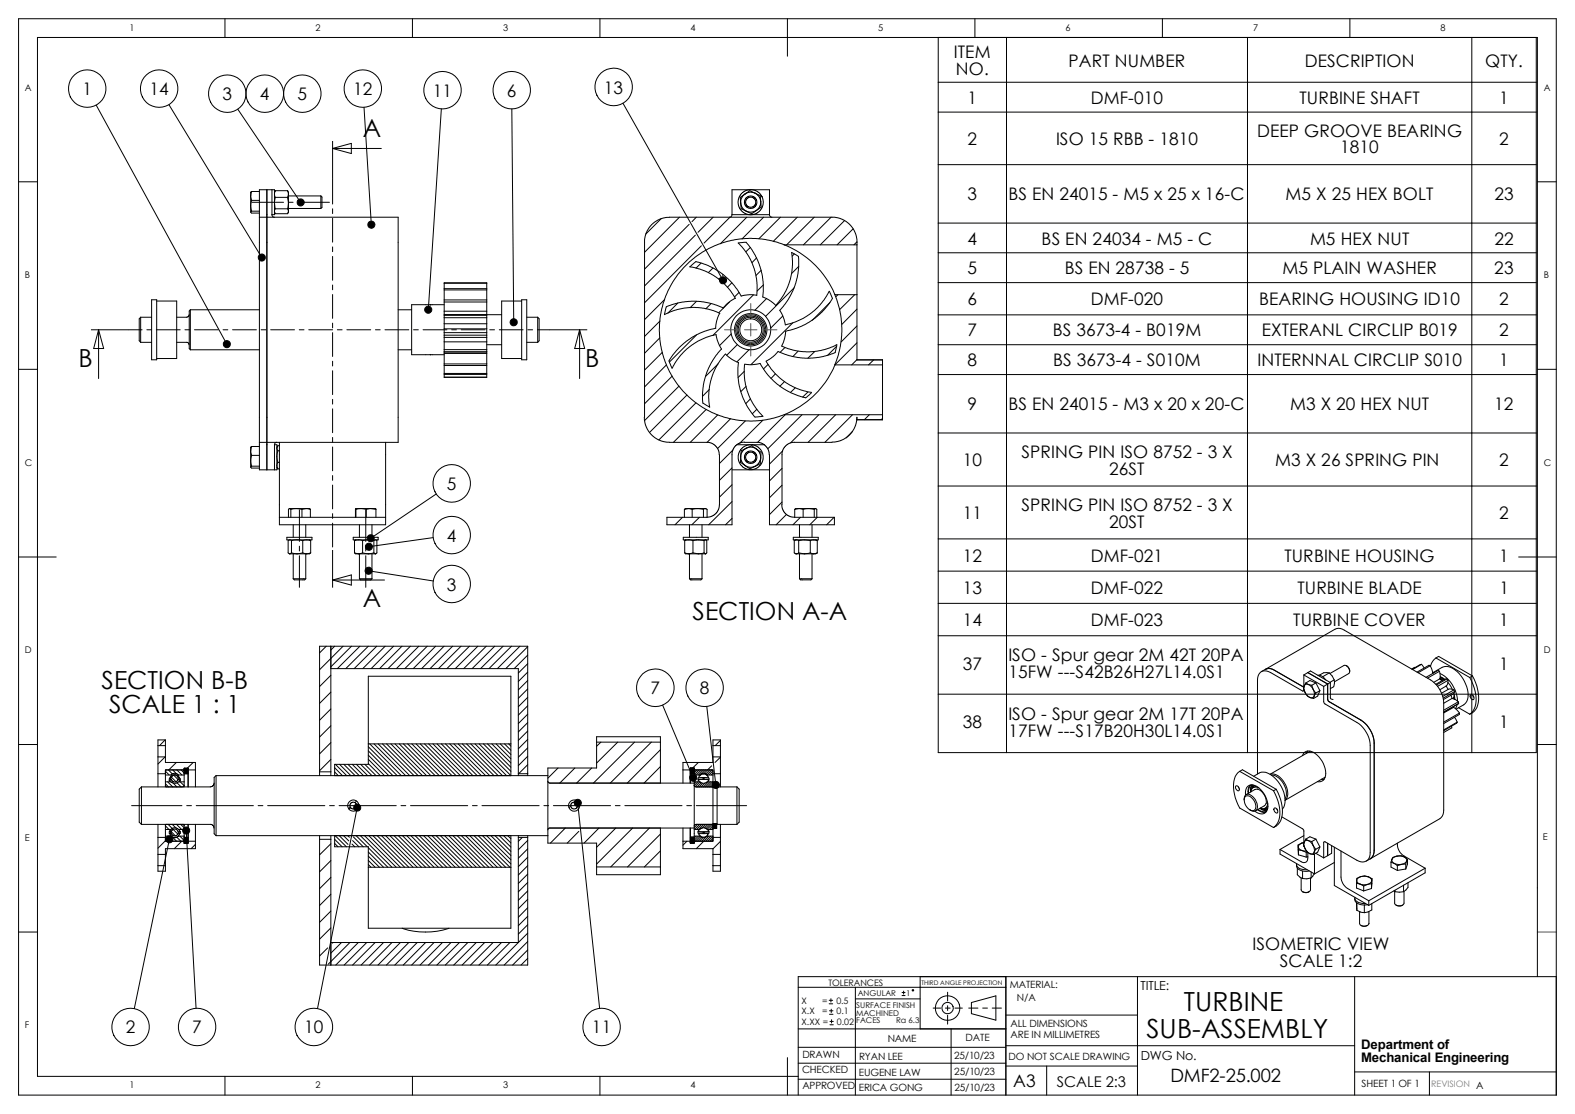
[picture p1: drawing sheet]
<svg xmlns="http://www.w3.org/2000/svg" width="420mm" height="297mm" viewBox="0 0 420 297" stroke-linecap="round" stroke-linejoin="round" font-family="sans-serif">
<defs><g id="words">
<g font-size="7">
<text x="315.7" y="269.6">TURBINE</text>
<text x="305.7" y="276.6">SUB-ASSEMBLY</text>
</g>
<g font-size="6.6">
<text x="96.8" y="36.5">A</text>
<text x="21" y="97.9">B</text>
<text x="156.1" y="97.9">B</text>
<text x="96.8" y="161.8">A</text>
<text x="184.7" y="165.3">SECTION A-A</text>
<text x="27.1" y="183.6">SECTION B-B</text>
<text x="29.1" y="190.1">SCALE 1 : 1</text>
</g>
<text font-size="4.9" x="312.1" y="288.4">DMF2-25.002</text>
<g font-size="4.6">
<text x="254.4" y="15.5">ITEM</text>
<text x="284.9" y="17.7">PART NUMBER</text>
<text x="347.9" y="17.7">DESCRIPTION</text>
<text x="396" y="17.7">QTY.</text>
<text x="254.9" y="20">NO.</text>
<text x="22" y="25.4">1</text>
<text x="39.8" y="25.4">14</text>
<text x="59.3" y="26.7">3</text>
<text x="69.3" y="26.7">4</text>
<text x="79.3" y="26.7">5</text>
<text x="94.1" y="25.4">12</text>
<text x="115.4" y="25.8">11</text>
<text x="135.2" y="25.8">6</text>
<text x="161" y="24.9">13</text>
<text x="258" y="27.7">1</text>
<text x="290.9" y="27.7">DMF-010</text>
<text x="346.5" y="27.7">TURBINE SHAFT</text>
<text x="399.8" y="27.7">1</text>
<text x="258" y="38.7">2</text>
<text x="281.6" y="38.7">ISO 15 RBB - 1810</text>
<text x="335.2" y="36.4">DEEP GROOVE BEARING</text>
<text x="357.4" y="40.9">1810</text>
<text x="399.8" y="38.7">2</text>
<text x="258" y="53.4">3</text>
<text x="268.9" y="53.4">BS EN 24015 - M5 x 25 x 16-C</text>
<text x="342.8" y="53.4">M5 X 25 HEX BOLT</text>
<text x="398.5" y="53.4">23</text>
<text x="258" y="65.2">4</text>
<text x="277.8" y="65.2">BS EN 24034 - M5 - C</text>
<text x="349.4" y="65.2">M5 HEX NUT</text>
<text x="398.5" y="65.2">22</text>
<text x="258" y="73.2">5</text>
<text x="284" y="73.2">BS EN 28738 - 5</text>
<text x="342" y="73.2">M5 PLAIN WASHER</text>
<text x="398.5" y="73.2">23</text>
<text x="258" y="81.4">6</text>
<text x="290.9" y="81.4">DMF-020</text>
<text x="335.8" y="81.4">BEARING HOUSING ID10</text>
<text x="399.8" y="81.4">2</text>
<text x="258" y="89.7">7</text>
<text x="280.7" y="89.7">BS 3673-4 - B019M</text>
<text x="336.4" y="89.7">EXTERANL CIRCLIP B019</text>
<text x="399.8" y="89.7">2</text>
<text x="258" y="97.7">8</text>
<text x="280.9" y="97.7">BS 3673-4 - S010M</text>
<text x="335.3" y="97.7">INTERNNAL CIRCLIP S010</text>
<text x="399.8" y="97.7">1</text>
<text x="258" y="109.4">9</text>
<text x="268.9" y="109.4">BS EN 24015 - M3 x 20 x 20-C</text>
<text x="344" y="109.4">M3 X 20 HEX NUT</text>
<text x="398.5" y="109.4">12</text>
<text x="256.7" y="124.3">10</text>
<text x="272.4" y="122">SPRING PIN ISO 8752 - 3 X</text>
<text x="340" y="124.3">M3 X 26 SPRING PIN</text>
<text x="399.8" y="124.3">2</text>
<text x="119.2" y="130.6">5</text>
<text x="295.8" y="126.5">26ST</text>
<text x="272.4" y="136.1">SPRING PIN ISO 8752 - 3 X</text>
<text x="256.7" y="138.4">11</text>
<text x="295.8" y="140.7">20ST</text>
<text x="399.8" y="138.4">2</text>
<text x="119.2" y="144.4">4</text>
<text x="256.7" y="149.8">12</text>
<text x="290.9" y="149.8">DMF-021</text>
<text x="342.5" y="149.8">TURBINE HOUSING</text>
<text x="399.8" y="149.8">1</text>
<text x="119.2" y="157.4">3</text>
<text x="256.7" y="158.4">13</text>
<text x="290.9" y="158.4">DMF-022</text>
<text x="346" y="158.4">TURBINE BLADE</text>
<text x="399.8" y="158.4">1</text>
<text x="256.7" y="167">14</text>
<text x="290.9" y="167">DMF-023</text>
<text x="344.9" y="167">TURBINE COVER</text>
<text x="399.8" y="167">1</text>
<text x="256.7" y="178.6">37</text>
<text x="268.9" y="176.4">ISO - Spur gear 2M 42T 20PA</text>
<text x="399.8" y="178.6">1</text>
<text x="173.4" y="185.1">7</text>
<text x="186.6" y="185.1">8</text>
<text x="268.9" y="180.8">15FW ---S42B26H27L14.0S1</text>
<text x="268.9" y="191.9">ISO - Spur gear 2M 17T 20PA</text>
<text x="256.7" y="194.2">38</text>
<text x="268.9" y="196.4">17FW ---S17B20H30L14.0S1</text>
<text x="399.8" y="194.2">1</text>
<text x="334" y="253.4">ISOMETRIC VIEW</text>
<text x="341.2" y="257.9">SCALE 1:2</text>
<text x="33.5" y="275.5">2</text>
<text x="51.3" y="275.5">7</text>
<text x="81.1" y="275.5">10</text>
<text x="157.9" y="275.5">11</text>
<text x="270.2" y="289.8">A3</text>
</g>
<text font-size="3.9" x="281.9" y="289.7">SCALE 2:3</text>
<g font-size="3.5">
<text x="363" y="279.6">Department of</text>
<text x="363" y="283.1">Mechanical Engineering</text>
</g>
<g font-size="3.3">
<text x="304.2" y="264">TITLE:</text>
<text x="304.2" y="282.5">DWG No.</text>
</g>
<g font-size="2.7">
<text x="269.2" y="263.5">MATERIAL:</text>
<text x="271.2" y="267">N/A</text>
<text x="269.5" y="273.7">ALL DIMENSIONS</text>
<text x="236.7" y="277.8">NAME</text>
<text x="257.5" y="277.6">DATE</text>
<text x="269.5" y="276.6">ARE IN MILLIMETRES</text>
<text x="213.9" y="286.1">CHECKED</text>
<text x="214" y="282">DRAWN</text>
<text x="229" y="286.8">EUGENE LAW</text>
<text x="229.1" y="282.6">RYAN LEE</text>
<text x="254.4" y="282.4">25/10/23</text>
<text x="254.5" y="286.7">25/10/23</text>
<text x="268.9" y="282.5">DO NOT SCALE DRAWING</text>
<text x="214" y="290.4">APPROVED</text>
<text x="229" y="290.9">ERICA GONG</text>
<text x="254.5" y="290.8">25/10/23</text>
<text x="363.1" y="289.8">SHEET 1 OF 1</text>
</g>
<g font-size="2.5">
<text x="34.5" y="8.2">1</text>
<text x="84.2" y="8.2">2</text>
<text x="134.2" y="8.2">3</text>
<text x="184.1" y="8.2">4</text>
<text x="234.2" y="8.2">5</text>
<text x="284.1" y="8.2">6</text>
<text x="334.1" y="8.2">7</text>
<text x="384.1" y="8.2">8</text>
<text x="6.6" y="24.2">A</text>
<text x="411.6" y="24.2">A</text>
<text x="6.6" y="74.2">B</text>
<text x="411.6" y="74.2">B</text>
<text x="6.6" y="124.2">C</text>
<text x="411.6" y="124.2">C</text>
<text x="6.6" y="174.2">D</text>
<text x="411.6" y="174.2">D</text>
<text x="6.6" y="224.2">E</text>
<text x="411.4" y="223.9">E</text>
<text x="6.6" y="274.2">F</text>
<text x="34.5" y="290.2">1</text>
<text x="84.2" y="290.2">2</text>
<text x="134.2" y="290.2">3</text>
<text x="184.1" y="290.2">4</text>
</g>
<g font-size="2.4">
<text x="220.9" y="262.8">TOLERANCES</text>
<text x="213.7" y="267.6">X</text>
<text x="219.2" y="267.6">=</text>
<text x="223" y="267.6">0.5</text>
<text x="213.7" y="270.4">X.X</text>
<text x="213.7" y="273.2">X.XX =</text>
<text x="219.3" y="270.4">=</text>
<text x="223.1" y="270.4">0.1</text>
<text x="223.2" y="273.2">0.02</text>
</g>
<text font-size="2.4" fill="#808080" x="381.7" y="289.8">REVISION A</text>
<g font-size="2.1">
<text x="228.3" y="268.6">SURFACE FINISH</text>
<text x="228.7" y="265.5">ANGULAR</text>
<text x="241.6" y="265.5">1</text>
<text x="228.3" y="272.9">FACES</text>
<text x="228.3" y="270.8">MACHINED</text>
<text x="239" y="272.9">Ra 6.3</text>
</g>
<text font-size="1.7" x="245.7" y="262.5">THIRD ANGLE PROJECTION</text>
</g></defs>
<path d="M410 248.5h5" fill="none" stroke="#00f" stroke-width=".27"/>
<g fill="none" stroke="#000" stroke-width=".27">
<path d="M5 5h410v287h-410zM60 5v5M110 5v5M160 5v5M210 5v10M250.2 10v190.7h159.5v-190.7M260 5v5M268.4 10v190.7M310 5v5M332.7 10v190.7M360 5v5M392.5 10v190.7"/>
<path d="M25.7 28l34.8 63.8M45 27.9l24.8 40.8M63.4 29.1l16.8 24.9M88.7 39.6h13M88.7 39.6l5-1.4v2.7zM88.7 37.6v16.8M97.1 28.6l1.9 31.3M117.7 29l-3.5 53.6M136.5 29l.5 56.9M166.1 27.5l26.7 47.2M250.2 21.9h159.5M250.2 29.9h159.5"/>
<path d="M5 48.5h5M66.8 52.2v2.7M66.8 54.9v1.7M66.8 54.9l.3 1.4M66.8 52.2l.3 1.2M66.8 56.6l.3 .2h2.1M67.1 53.4l-.3 1.5M67.1 51.1l-.3 1.1M67.1 56.3l-.3 .3M67.1 51.1l-.3 .2v.9M67.1 53.4h2.1M67.1 56.3h2.1"/>
<path d="M67.1 51.1h2.1M67.2 53.9h8.4M69.2 57.9h37v53.4v6.6h-37M69.2 57.9v60M71.2 50.6v74.7M72.5 57.2h.7v-6.6h-4v7.3M72.5 50.6v6.6M72.5 57.2a.65 .65 0 0 0 .7 .7M73.2 56.6l.2 .3M73.4 50.8l-.2 .9 .2 .9M73.4 52.6a5.6 5.6 0 0 0 0 3.1M73.4 55.7l-.2 .6 .2 .7h3.3l.2-.7"/>
<path d="M73.4 50.8l-.2 .5M73.4 50.8h3.3M73.4 52.6h3.3M73.4 55.7h3.3M76.7 50.8l.2 .9M76.7 52.6l.2 1.5M76.7 55.7l.2 .6M76.9 53.9h1.2M76.9 51.7l-.2 .9M76.9 54.1l-.2 1.6M76.9 56.3l-.1 .6M76.9 55.6h8.7"/>
<path d="M76.9 52.2h8.7M76.9 51.7v2.4M76.9 54.1v2.2M79.4 53.9h8.4M85.6 52.2a2.72 2.72 0 0 1 .3 2.2v.9l-.3 .3M85.6 52.2v3.4M88.7 55.7v1.2M88.7 58.2v6.4M176.3 58.3l-4.1 4.1M181.2 57.9l-9.3 9.4M183.8 59.8l-11.9 12M185.7 57.9l-1.2 1.2"/>
<path d="M190.2 57.9l-4.1 4M194.6 57.9l-6.9 6.9M195.2 57.2v-6.6h10v6.6M195.2 57.2h10M195.2 57.2a.65 .65 0 0 1-.7 .7M197.5 54.1l.5 1.4 1.1 .8M197.5 54.1l.2 1.6 1.4 .6M198.7 51.7l-.6 .5-.4 .8-.2 1.1M198.7 51.7l1.2-.9 2.8 1.4 .2 1.5M198.7 51.7l-1.3 .9 .1 1.5M198.7 51.7l1.3-.5 1.3 .3 1.1 1 .5 1.2M199.1 57.9l-7 7.1"/>
<path d="M201.7 56.1l-1.3 .9-1.3-.7M201.7 56.1l-1.3 .5-1.3-.3M202.9 53.7l.1 1.5-1.3 .9M202.9 53.7l-.3 1.3-.9 1.1M203.2 52.4l.3 1.3-.2 1.5-.6 .9-1 .8-1.3 .4-1.5-.3-.9-.5-.9-1.1-.3-1.3 .3-1.5 .5-.9 1.1-.8 1.3-.4 1.5 .3 .9 .6 .8 1.1M203.6 57.9l-5.7 5.8M205.2 57.2a.65 .65 0 0 0 .7 .7M208.1 57.9l-5.7 5.8M212.6 57.9l-6.4 6.4M217.1 57.9l-7.3 7.4M221.6 57.9l-7.4 7.4M225.2 58.8l-6.5 6.5"/>
<path d="M250.2 43.9h159.5M250.2 59.5h159.5M410 48.5h5M40.4 79.9h1.4v16h-1.4zM88.7 65.8v1.3M88.7 68.4v6.3M88.7 76v1.3M88.7 78.5v6.4M118.4 75.5v1.5M118.4 80h11.4M118.4 77.3h11.4M118.4 77h11.4"/>
<path d="M118.4 75.5h11.4M118.4 80v.5M118.4 77.3v2.7M118.4 77v.3M129.8 80v.5M129.8 77.3v2.7M129.8 77v.3M129.8 75.5v1.5M139.1 79.9h1.4v16h-1.4zM177.2 79.8l-5.3 5.4M185.4 62.7l-13.5 13.5M185.5 69.8l-1.6 1.3 3.9 1.1 3.1 1.6 2.4 2 1.3 1.5 1.1 1.7a.45 .45 0 0 1 .3 .5 .45 .45 0 0 1-.5 .3l-2.2 1.9a.58 .58 0 0 1-1.1 .1l-3-1-3.5-.5-3.6 .2-3.3 .9a1.34 1.34 0 0 0-1.4 1.5l-.2 1"/>
<path d="M186.9 70.1l-1.3 1.4M187 65.5l-15.1 15.2M190.1 71.5l-1.2 1.2M191.9 74.2l-.3 .2M192.8 73.2l-.2 .2M195.2 75.4l-1.2 1.2M197.1 77.9l-1.2 1.3M200.1 66l-1.2 1.1M200.9 78.6l-10.8 10.8M201.8 68.7l-1.3 1.3M203 72.1l-1.4 1.3M203.6 75.9l-1.7 1.7"/>
<path d="M204.4 79.6l-3.1 3.1M209.1 65.3a24.4 24.4 0 0 1 13.6 13.3h5.8M211.1 67.3l.2 2.2-.1 3.1-.5 1.9-1.2 3.3-2.6 3.6-.9-.8-1.5-.9a1.2 1.2 0 0 1-1-1.9l-.1-3.4-.7-3.2-1.3-3.2-1.8-2.6a1.34 1.34 0 0 0-1.8-.7l-1 .1 2.5 3 1.8 3.8 .7 2.8v3.7a.46 .46 0 0 1-.1 .6 .46 .46 0 0 1-.6-.1l-2.9 .2a.61 .61 0 0 1-.9-.4l-2.4-3.3-2.3-2.1-3.7-2.2-3.4-1.1M211.1 67.3l1.8 1.1M211.8 76.7l-7.7 7.7M211.8 67.7l-.6 .6M212.9 68.4v3.7l-.7 3.3-1.6 3.7-2.2 3.2a.83 .83 0 0 0 0 1.3l.9 2.4a.42 .42 0 0 0 .2 .6 .42 .42 0 0 0 .5-.2l2-.5 2.2-1 1.5-1 3-2.6 1.1-1.4 1.3-2.3 .4 .8a1.38 1.38 0 0 1 0 1.9l-2.2 2.8-2 1.8-2.7 1.7-4 1.5a.93 .93 0 0 0-1.1 .5l-.3 1.9-.5 1.2a.43 .43 0 0 0-.2 .6 .43 .43 0 0 0 .5 .2l3.7 1.1 3.3 .2 4-.6 3.1-1.3-.4 2.1M213 71l-1.9 1.9M222.6 78.5l1.4 4.4 .5 4.5-.4 5-1.5 4.9M223.4 78.6l-.5 .5M227.5 61l-4.3 4.3M227.9 78.6l-4 3.9"/>
<path d="M228.5 65.3v-1.5l-.3-1.3-1.2-2.2-.9-.9-1.2-.8-2.3-.7h-44.1l-2.1 .4-2.2 1.2-1.6 1.9-.7 2.4v47.5M228.5 65.3h-19.4l-2.3-.8-2.6-.6-4.4-.4-2.1 .2-3.6 .6-2.5 .8-2.8 1.2-3.5 2.3-3.1 2.8-2.2 2.8-1.9 3.4-1.4 3.6-.7 3.8-.2 3.3 .4 3.9 .9 3.4 1.4 3.4 1 1.8 2.5 3.3 2.4 2.3 3.1 2.3 2.4 1.3 3 1.2 3.2 .7 4.5 .4 3.9-.4 4.5-1.3h26.3M228.5 64.5l-.8 .8M228.5 78.6v17.4h6.8M228.5 65.3v13.3M250.2 67.4h159.5M250.2 75.4h159.5M5 98.5h5M24.3 87.9h13.6M26.3 87.9l1.3 5h-2.6zM26.3 87.9v13M37.5 84.6v6.7"/>
<path d="M37.5 84.6l-.4 .4v5.8l.4 .5M37.5 84.6h2.9M37.5 91.3h2.9M39.2 87.9h1.2M41.7 87.9h6.3M41.8 80.3h5.3v15.3h-5.3M47.1 91.3h2.9l.4 .6M49.3 87.9h1.3M50.5 83.9l-.5 .6-2.9 .1M50.8 82.6l-.3 .3v10l.3 .4M50.8 82.6h18.4M50.8 93.3h18.4"/>
<path d="M50.8 82.6v10.7M51.9 87.9h6.3M59.5 87.9h1.2M62 87.9h6.4M69.6 87.9h1.3M72.2 87.9h6.3M79.8 87.9h1.3M82.3 87.9h6.4M88.7 86.1v1.3M88.7 88.7v6.3M88.7 96.3v1.3M88.7 98.8v6.4"/>
<path d="M90 87.9h1.2M92.5 87.9h6.3M100.1 87.9h1.3M102.7 87.9h6.3M106.2 82.6h3.6M106.2 93.3h3.6M110.3 87.9h1.2M112.8 87.9h6.4M114.7 81.2h-4.9v13v.4h4.9M114.7 81.2h.2M114.7 94.6h.2M114.7 81.2v.1"/>
<path d="M114.7 94.5v.1M114.9 94.6h3.5M114.9 81.2h3.5M114.9 81.2v.1M114.9 94.5v.1M118.4 89.4v.6M118.4 83.9v.2M118.4 93.8v.1M118.4 83v.9M118.4 93.9v.3M118.4 97.5v2.1M118.4 99.9v.7"/>
<path d="M118.4 87.7h11.4M118.4 90h11.4M118.4 83.9h11.4M118.4 93.9h11.4M118.4 88.7h11.4M118.4 89.4h11.4M118.4 86.3h11.4M118.4 84.7h11.4M118.4 84.1h11.4M118.4 93.2h11.4M118.4 93.8h11.4M118.4 91.1h11.4"/>
<path d="M118.4 83h11.4M118.4 80.5h11.4M118.4 94.2h11.4M118.4 97h11.4M118.4 97.5h11.4M118.4 99.6h11.4M118.4 88.7v.7M118.4 87.7v1M118.4 84.7v1.6M118.4 84.1v.6M118.4 93.2v.6M118.4 91.1v2.1"/>
<path d="M118.4 80.5v2.5M118.4 86.3v1.4M118.4 90v1.1M118.4 94.2v2.8M118.4 97v.5M118.4 99.6v.2h11.4v-.2M120.4 87.9h1.3M123 87.9h6.3M129.8 88.7v.7M129.8 87.7v1M129.8 84.7v1.6M129.8 84.1v.6"/>
<path d="M129.8 93.2v.6M129.8 91.1v2.1M129.8 80.5v2.5M129.8 86.3v1.4M129.8 90v1.1M129.8 94.2v2.8M129.8 97v.5M129.8 89.4v.6M129.8 83.9v.2M129.8 93.8v.1M129.8 83v.9M129.8 93.9v.3"/>
<path d="M129.8 97.5v2.1M129.8 99.9v.7M129.8 83.9h4M129.8 91.9h4M130.6 87.9h1.3M133.1 87.9h6.4M139.1 80.3h-5.3v15.3h5.3M140.5 84.6h2.9M140.5 91.3h2.9M140.8 87.9h1.2M143.3 87.9h13.3M143.4 84.6l.4 .4v5.8l-.4 .5"/>
<path d="M143.4 84.6v6.7M154.6 87.9v13M154.6 87.9l1.3 5h-2.7zM175.9 90.1l-4 4.1M176 85.6l-4.1 4.1M176.6 93.9l-4.7 4.8M177.2 83.9l3.3-1.3 4.1-.6 3 .2 3.7 1.1a.45 .45 0 0 1 .5 .3 .45 .45 0 0 1-.2 .5l-.5 1.3-.2 1.6a.52 .52 0 0 1-.1 .6 .52 .52 0 0 1-.6 .1l-3.6 1.2-2.4 1.3-3 2.3-2.1 2.6a1.63 1.63 0 0 0-.2 2.4l.3 .7M177.7 97.3l-5.8 5.9M179.2 98.2l2.1-3.2 2.5-2.5 2.3-1.6 2.3-1 1.9-.5a.44 .44 0 0 1 .6-.1 .44 .44 0 0 1 .2 .6l1 2.6a.59 .59 0 0 1-.2 1.1l-1.9 2.5-1.6 3.4-.9 4-.1 4M180.7 80.8l-2.6 2.7M185.7 80.3l-1.7 1.7M185.7 89.3l-7.2 7.2"/>
<path d="M189.6 80.9l-1.4 1.4M191.5 97l-3.3 3.3M194.5 80.5l-2.9 2.9M195 89l-3.1 3.2M196.6 91.9l-2.8 2.8M198.5 99l-1.7 1.6M199.8 93.2l-3.3 3.3M204.8 97.2l-1.2 1.2M206.8 99.7l-1.2 1.2M207.5 93.7l-1 1.1-1.6 1.2a.52 .52 0 0 0-.6 .4 .52 .52 0 0 0 .4 .6l1.8 2.4 3.1 2.7 3.1 1.6 3.7 .9M207.5 93.7l3.6 1.3 3.6 .5 3.6-.2 2.4-.6 2-.7M208.7 84.2l-3.2 3.3"/>
<path d="M209.3 92.7l-1.3 1.2M211.4 86.1l-11.2 11.1M212.8 93.6l-1.4 1.5M217.2 93.8l-1.8 1.7M221.3 80.6l-4.7 4.8M222.6 97.3h12.7M222.7 97.3a24.4 24.4 0 0 1-13.5 13.2M223.1 92.3l-2.4 2.4M228.5 95.9h6.8v1.4M228.5 91.4l-5.9 5.9M228.5 82.4l-4 4.1M228.5 86.9l-4.2 4.2"/>
<path d="M228.5 95.9l-1.4 1.4M233 96l-1.4 1.3M235.3 97.3v13.3M250.2 83.9h159.5M250.2 91.9h159.5M250.2 99.9h159.5M410 98.5h5M67.1 119l-.3 1.2M67.1 119l-.3 .3v.9M67.1 119h2.1M69.2 117.9v7.4h4.6v-6.7h-.6M73.2 118.6v6.7"/>
<path d="M73.8 117.9l-.4 .2-.2 .5M74 119l-.2 .3M74.5 118.8h-.4a1.03 1.03 0 0 0 0 1.4M74.5 117.9v20M88.7 106.5v1.2M88.7 109v6.4M88.7 116.6v1.3M88.7 119.2v6.3M102.8 117.9v20M118.4 100.6h.1M118.4 100.6h11.4M129.8 100.6h.1"/>
<path d="M171.8 111.3l.3 2 1 1.8 1.1 1.3 1.9 1.1 2.4 .4h10M179.2 100.3l-7.3 7.4M181.1 103l-9.2 9.1M183.2 105.3l-10 10M185.6 107.4l-9.9 9.9M187.5 107.5l1.8 1-.3-3.2 .5-3.8 1.3-3.5 2.4-3.3a.48 .48 0 0 1 .5-.2 .48 .48 0 0 1 .3 .5l2.3 1.4a.58 .58 0 0 1 .5 .9v3.4l.8 4 1.7 3.7 2 2.8M188.3 109.2l-8.7 8.7M188.5 117.9l1.2 .2 1.1 .8 .8 1.2 .2 1.1M189.1 103.8l-1.7 1.8M189.2 108.2l-.1 .2M191.4 110.6l-7.3 7.3M194.8 111.6l-6.2 6.3"/>
<path d="M196.5 118.6h7.4M198.5 117.9l-1.1 .2-1 .5-.8 1-.4 1.1v19.2h-17.4v-2h10.7M198.5 117.9h3.9l.9 .3 1.3 1.1 .4 .9 .1 1M198.8 112.2l-7.4 7.3M198.9 103l-1.3 1.4M199 119.5l1.4-.7 1.3 .9M199 119.5l-1.3 .7-.2 1.6M199 119.5l1.5-.3 1.2 .5M199 119.5l-1 .9-.5 1.3M200.1 106.3l-1.2 1.3M201.7 119.7l1.2 .9v1.5M201.7 119.7l.8 .9 .3 1.4"/>
<path d="M201.8 109.1l-1.2 1.2M203.4 111l-2 .2M203.4 112.1l-6.1 6.1M209.2 101.8l-1.2 1.2M209.4 110.6l-7.4 7.3M212 103.4l-1.2 1.2M213.9 110.6l-9.1 9M215.4 104.5l-1.4 1.4M216.4 104.7l-.5 .5a1.39 1.39 0 0 1-1.9 .6l-3.2-1.1-2.7-1.6-2.5-2.2-2.4-3.1a.97 .97 0 0 0-.8-.9l-1.8 .3h-1.3a.53 .53 0 0 0-.8 0 .53 .53 0 0 0 0 .7l.1 3.5 1 3.9 1.8 3.2 2.1 2.5M218.4 110.6l-7.6 7.5M222.8 110.6l-7.3 7.3M227.3 115l-1.7 1.8"/>
<path d="M227.3 110.6l-7.3 7.3M228.5 111.9v-.6l-.3 2-1 1.9-1.1 1.1-1.7 1.1-2.5 .5h-10.6l-.9 .3-1 .8-.6 .8-.3 .9v13.9M228.5 111.9h6.8M231.8 110.6l-1.3 1.3M235.3 110.6v1.3h-6.8M235.3 111.5l-.3 .4M250.2 115.4h159.5M66.8 120.2v2.7M66.8 122.9v1.6M66.8 122.9l.3 1.4M66.8 120.2l.3 1.2M66.8 124.5l.3 .3h2.1"/>
<path d="M67.1 121.4l-.3 1.5M67.1 124.3l-.3 .2M67.1 121.4h2.1M67.1 124.3h2.1M73.8 124.6l.3 .4M74.1 120.2l-.3 1.4 .3 1.7M74.1 123.3l-.3 .8 .3 .9M74.1 120.2h.4M74.1 123.3h.4M74.1 125h.4M74.5 137.9v2h28.3v-2M74.5 137.9h28.3"/>
<path d="M77.3 135.6l.3 .2M77.3 135.6l-.4 .2v2.1M77.3 135.6h-.2M77.3 135.6h1.7M77.6 135.8v2.1M78.2 139.9v3.4M79 135.6l1.5 .2M79 135.6l-1.4 .2M79 135.6h2.7M79.8 135.9v8.5M80.5 135.8v2.1M81.5 139.9v3.4"/>
<path d="M81.7 135.6l-1.2 .2M81.7 135.6l1.1 .2M81.7 135.6h.8l.3 .2M82.8 135.8v2.1M88.7 126.8v1.3M88.7 129.3v6.4M88.7 136.9v1.3M88.7 139.5v6.3M94.9 135.6v.2M94.9 135.6l-.1 2.3M94.9 135.6h1.4M94.9 135.8v2.1"/>
<path d="M95.8 139.9v3.4M96.3 135.6l1.4 .2M96.3 135.6l-1.4 .2M96.3 135.6h2.6M97.5 135.9v8.5M97.7 135.8v2.1M98.9 135.6h.3a.73 .73 0 0 1 1 .2M98.9 135.6l-1.2 .2M98.9 135.6l1.3 .2M99.2 139.9v3.4M100.2 135.8v2.1M116.3 131.7l-17.5 11.8"/>
<path d="M182 137.9l-2 2M182.5 135.8v2.1M183.6 135.6l1 .2M183.6 135.6l-1.1 .2M183.6 135.6h-.8l-.3 .2M183.6 135.6h2.5M183.9 139.9v3.4M184.6 135.8v2.1M186.1 135.6h1.9M186.1 135.6l1.5 .2M186.1 135.6l-1.5 .2M186.5 137.9l-2 2"/>
<path d="M187.2 139.9v3.4M187.6 135.8v2.1M188 135.6l-.4 .2M188 135.6l.6 .2v2.1M188 135.6l.3 .1M191.9 121.2l-.1 14.1-.5 1.1-.7 .8-.9 .5-1.2 .2M195.2 125.3h10M195.2 138.2l-1.7 1.7M195.2 133.7l-6.2 6.2M195.2 129.2l-3.3 3.3M195.2 124.8l-3.3 3.3M195.4 120l-3.5 3.6"/>
<path d="M197.5 121.8l.3 1.4 .9 .9M197.5 121.8l-.1 1.5 1.3 .8M198.7 124.1l1.2 .5 1.5-.3M198.7 124.1l1.3 .9 1.4-.7M202.9 122.1l-.2 1.6-1.3 .6M202.9 122.1l-.5 1.4-1.1 .8M205.2 121.2v18.7h17.3v-2h-10.7l-1.1-.2-1-.5-.6-.7-.5-1-.2-.9M208.5 133.9l-3.3 3.3M208.5 129.4l-3.3 3.3M208.5 124.9l-3.3 3.3M208.7 120.2l-3.5 3.5M209.7 137.2l-2.7 2.7"/>
<path d="M211.9 135.8v2.1M213.1 135.6l1.1 .2M213.1 135.6l-1.2 .2M213.1 135.6h2.5M213.1 135.6h-.9l-.3 .2M213.2 139.9v3.4M213.4 137.9l-1.9 2M214.2 135.8v2.1M215.6 135.6l1.5 .2M215.6 135.6l-1.4 .2M215.6 135.6h1.9M216.5 139.9v3.4"/>
<path d="M217.1 135.8v2.1M217.5 135.6l-.4 .2M217.5 135.6l.3 .2v2.1M217.5 135.6h.1M217.9 137.9l-2 2M222.4 137.9l-2 2M250.2 129.6h159.5M5 148.5h10M76.5 143.3h6.7v.6h-6.7zM77.1 147.6l.2 .1M77.2 143.9l-.4 .2v3.3l.5 .3M77.3 147.7h1.9"/>
<path d="M77.3 143.9l.4 .2M77.7 147.4l1.5 .3M77.7 144.1l1.4-.2 1.6 .2M77.7 147.4l-.4 .3M77.7 144.1v3.3M78.2 154.3l.3 .3h2.3h.4l.3-.3M78.2 147.7v6.6M79.2 147.7h2.6M79.8 145.6v1.3M79.8 148.2v8.4M80.7 147.4l-1.5 .3M80.7 147.4l1.1 .3"/>
<path d="M80.7 144.1l1-.2 1.1 .2M80.7 144.1v3.3M81.5 154.3h-3.3M81.5 147.7v6.6M82.5 143.9l.3 .2M82.8 147.4l-1 .3M82.8 147.4l-.3 .3h-.7M82.8 144.1v3.3M88.7 154.6l5-1.3v2.7zM88.7 154.6h13.8M88.7 146.6v10.1M94.2 143.3h6.6v.6h-6.6z"/>
<path d="M94.5 144.1l1.1-.2 1.1 .2M94.5 147.4l1.1 .3M94.5 147.4l.4 .3h.7M94.5 144.1v3.3M94.9 143.9l-.4 .2M95.6 147.7h2.6M95.8 154.3l.3 .3h2.8l.3-.3M95.8 147.7v6.6M95.8 154.3h3.4M96.7 144.1l1.5-.2 1.5 .2M96.7 147.4l1.5 .3M96.7 147.4l-1.1 .3"/>
<path d="M96.7 144.1v3.3M97.5 145.6v1.3M97.5 148.2v8.4M98.2 147.7h1.9M98.3 152.2l17.2 2.7M99.2 147.7v6.6M99.7 147.4l-1.5 .3M99.7 147.4l.4 .3M99.7 144.1v3.3M100.1 143.9l-.4 .2M100.2 143.9l.3 .2v3.3l-.4 .3M100.3 147.6l-.2 .1"/>
<path d="M115.5 143.3l-17.1 2.5M182.2 143.3h6.6v.6h-6.6zM182.6 147.4l1.1 .3M182.6 144.1l1-.2 1.2 .2M182.6 147.4l.2 .3h.9M182.6 144.1v3.3M182.8 143.9l-.2 .2M183.7 147.7h2.6M183.9 154.3h3.3M183.9 154.3l.2 .3h2.8l.3-.3M183.9 147.7v6.6M184.8 147.4l-1.1 .3"/>
<path d="M184.8 144.1a5.3 5.3 0 0 1 2.9 0M184.8 147.4l1.5 .3M184.8 144.1v3.3M186.3 147.7h1.8M187.2 147.7v6.6M187.7 147.4l-1.4 .3M187.7 147.4l.4 .3M187.7 144.1v3.3M188.1 143.9l-.4 .2M188.2 143.9l.3 .2v3.3l-.4 .3M188.3 147.6l-.2 .1M211.5 143.3h6.7v.6h-6.7z"/>
<path d="M212 147.5l.4 .2M212.2 143.9l-.2 .2M212.4 147.7h2.1M213 144.1a5.7 5.7 0 0 1 3.1 0M213 147.4l1.5 .3M213 144.1l-.6-.2-.6 .2v3.3l.6 .3M213 147.4l-.6 .3M213 144.1v3.3M213.2 154.3h3.3M213.2 154.3l.3 .3h2.7l.3-.3M213.2 147.7v6.6M214.5 147.7h2.5"/>
<path d="M216.1 147.4l.9 .3M216.1 144.1l.8-.2 1 .2M216.1 147.4l-1.6 .3M216.1 144.1v3.3M216.5 147.7v6.6M217.5 143.9l.4 .2M217.9 147.4l-.9 .3M217.9 147.4l-.4 .3h-.5M217.9 144.1v3.3M250.2 143.7h159.5M250.2 152.3h159.5M405 148.5h10"/>
<path d="M87 172.3l-1.8 1.8M88.2 172.3v33.5M88.2 178.3h50v28M89.2 172.3l-1 1M91.5 172.3l-6.3 6.3M93.7 172.3l-5.5 5.5M96 172.3l-6 6M98.2 172.3l-6 6M100.5 172.3l-6.1 6M102.7 172.3l-6 6M104.9 172.3l-5.9 6M107.2 172.3l-6 6"/>
<path d="M109.4 172.3l-5.9 6M111.7 172.3l-6 6M113.9 172.3l-6 6M116.2 172.3l-6 6M118.4 172.3l-6 6M120.7 172.3l-6 6M122.9 172.3l-6 6M125.2 172.3l-6 6M127.4 172.3l-6 6M129.7 172.3l-6 6M131.9 172.3l-6 6M134.2 172.3l-6.1 6"/>
<path d="M136.4 172.3l-6 6M138.6 172.3l-6 6M140.7 179.2l-2.5 2.5M140.7 172.4l-5.8 5.9M140.7 174.7l-3.6 3.6M140.7 177l-2.5 2.5M250.2 160.9h159.5M250.2 169.5h159.5M337.4 178.5a2.28 2.28 0 0 1 2.5 .2l7.8 4.5v-3.2M337.4 178.5l18.6-10.7a2.28 2.28 0 0 1 2.5 .2l23 13.3a7.7 7.7 0 0 1 3.5 6.1v28.6a2.66 2.66 0 0 1-1 2.3l-18.6 10.7M337.4 178.5l-1.1 .6M347.7 180l5.3 3"/>
<path d="M348.7 179.3l-1 .7M348.7 179.3l5.3 3.1M348.7 179.3l.8-.4 5.3 3.1M354.5 179.4l.8 .9 .5 1M354.5 179.4a3 3 0 0 0-2.7 .6M354.5 179.4l-1.8 1M354.6 179.6l3.8-2.2a1.46 1.46 0 0 1 1.3 2.2l-3.8 2.2M359 177.5l.7 .7 .2 .8M377.3 178l-.9 .4M379.1 177.1l-2.5 1.3M379.1 177.1l.7 1M379.1 177.1l-2.4 1.4"/>
<path d="M381.4 177.5l-3.2 1.9M381.4 177.5l-.4-.1-3.1 1.8M381.4 177.5l.7 2M382.1 179.3h.1M382.4 179.3l-.3 .1 2.5-1.5a3.6 3.6 0 0 1 4 1.2 8.7 8.7 0 0 1 2.7 7.4l-.8 1.3-2.2 1.3M382.9 175.4a3.6 3.6 0 0 0-1.4 2.2M382.9 175.4l9 5.2M382.9 175.4l.7-.4 9 5.2M383.8 179l.2 1v1M383.8 179l-3.1 1.8M383.8 179l-.3-.3-3.3 1.9M384 179.6a8.7 8.7 0 0 1 4.7 7.3"/>
<path d="M5 198.5h5M42.1 198.8v3M42.1 198.8v-1.5h2v1.5M42.1 198.8h2M44 197.3l-1.5 1.5M44.1 198.8v3M88.2 193.5l-3 3M88.2 198l-3 3M88.2 180l-3 3M88.2 184.5l-3 3M88.2 189l-3 3M98.2 199.1l7.7 7.7"/>
<path d="M98.2 198.3v5.5h-9v3M98.2 198.3h38M98.2 198.3v-18h38v18M98.6 198.3l8.4 8.5M99.7 198.3l8.5 8.5M100.8 198.3l8.5 8.5M102 198.3l8.4 8.5M103.1 198.3l8.4 8.5M104.2 198.3l8.4 8.5M105.3 198.3l8.4 8.5M106.5 198.3l8.4 8.5M107.6 198.3l8.4 8.5"/>
<path d="M108.7 198.3l8.4 8.5M109.8 198.3l8.5 8.5M111 198.3l8.4 8.5M112.1 198.3l8.4 8.5M113.2 198.3l8.4 8.5M114.3 198.3l8.5 8.5M115.4 198.3l8.5 8.5M116.5 198.3l8.5 8.5M117.7 198.3l8.4 8.5M118.8 198.3l8.5 8.5M119.9 198.3l8.5 8.5M121 198.3l8.5 8.5"/>
<path d="M122.2 198.3l8.4 8.5M123.3 198.3l8.4 8.5M124.4 198.3l8.4 8.5M125.5 198.3l8.5 8.5M126.7 198.3l8.4 8.5M127.8 198.3l8.4 8.5v-8.5M128.9 198.3l7.3 7.4M130 198.3l6.2 6.3M131.1 198.3l5.1 5.1M132.3 198.3l3.9 4M133.4 198.3l2.8 2.9M134.5 198.3l1.7 1.7"/>
<path d="M135.6 198.3l.6 .6M140.7 197.1l-2.5 2.5M140.7 183.7l-2.5 2.5M140.7 199.4l-2.5 2.5M140.7 181.4l-2.5 2.5M140.7 185.9l-2.5 2.5M140.7 188.2l-2.5 2.5M140.7 190.4l-2.5 2.5M140.7 192.7l-2.5 2.5M140.7 194.9l-2.5 2.5M159.1 197.9v-1.5h17v1.5M159.1 197.9v6.9h-13v2"/>
<path d="M159.1 197.9h17M160.2 197.9l-1.1 1.1M164.7 197.9l-5.6 5.6M169.2 197.9l-11 10.9M173.7 197.9l-11 10.9M176.1 199.9l-8.8 8.9M176.1 197.9v10.9M176.7 188l8.1 19.3M188.5 188.3l2.4 21M190.1 198.8v3M190.1 198.8v-1.5h2v1.5M190.1 198.8h2"/>
<path d="M192.1 198.8v3M192.1 197.4l-1.4 1.4M250.2 185.1h159.5M347.7 183.8l-.1 .4-.2 .1-8.6-5a2.14 2.14 0 0 0-2.5-.2 2.14 2.14 0 0 0-1 2.3v25M347.8 182.9l-.2 .6 .4 1.1M347.8 182.9a2 2 0 0 0 .2 1.7M348 184.6l.7 1 .6 .4M348 184.6l.4 .7 .9 .7M348.2 182.1l.7 .4M348.2 182.1l-.4 .8M348.9 182.5l.7 .5 .6 .8M348.9 182.5l.9 .2"/>
<path d="M348.9 182.5a.78 .78 0 0 0-1.1 .4M349.3 186l1 .2M349.8 182.7l.4 1.1M350.2 183.8l.7 1M350.2 183.8l.3 1.2-.1 .6M350.4 185.6l-.1 .6M350.4 185.6a.78 .78 0 0 1-1.1 .4M350.9 184.8l-.5 .8M350.9 182.1l-1.6-.7-1.1 .7M350.9 182.1l-1.1 .6M350.9 182.1l1.1 2M351.4 180l1 .2 1.1 1.1"/>
<path d="M352 184.1l-1.1 .7M352 184.1l-.6 1.5-1.1 .6M353 183v4.2l.1 .3 8.7 5.1a7.9 7.9 0 0 1 3.6 6.1v28.6a2.19 2.19 0 0 1-1.1 2.3 2.19 2.19 0 0 1-2.5-.2l-8.5-5-.3 .2v4.1M354 182.4v4.1l.2 .4 8.7 5.1a7.9 7.9 0 0 1 3.5 6.1v28.6a2.56 2.56 0 0 1-1 2.3M354 182.4l-1 .6M354.8 182v4.1l.7 .4M354.8 182l-.8 .4M355.8 181.3l.1 .8-.3 1-.8 .5M355.8 181.3l-1.1 .6M384 180.9v.1M384 181l-1.6 .9M384 181l.5 .5"/>
<path d="M384 180.6h.5M384 181.1l.2-.1-.1 .1M384 180.4l1.2 .7M384.1 181.1h1M384.3 180.6l-.3 .3 .1 .1M384.4 180.6l-.4 .3 .3 .2M384.8 180.8l-.7 .3M385 189.9l4-2.3zM385 181.2l-.7 .1M385.1 181.1l-2.2 1.4M385.6 182.9l-1.6 1M385.6 182.9l.6 .9"/>
<path d="M385.8 181l-.7 .1M385.8 181l-2.8 1.6M385.8 181l.3 .4M386.1 181.9l1.2 1.9M386.1 181.4a1.7 1.7 0 0 1-.5 1.5M386.1 181.4l-2.8 1.6M386.2 183.8l.7-.1 .8 .2M386.2 183.8l-1.8 1M386.9 185.4l.3 .8M387.1 193.6v.5l-2.1 1.2M387.2 186.2l-2.2 1.3M387.2 186.2l.8 .3 .9 .6"/>
<path d="M387.6 188.4v.2M387.6 188.6l-2.6 1.5M387.6 188.6l.6 .4 1 1.1M387.7 183.9l.2 .5M387.7 184.8l.2 1.7M387.7 183.9l-3 1.8M387.8 185.2l-.3 1.1M387.9 186.3v.1M387.9 191.3l.7 1.2M387.9 185.6l-.3 .7M387.9 184.4l-.5 .7-2.5 1.4M387.9 186.3l-.1 .1"/>
<path d="M387.9 184.4l-3 1.7M388.6 192.5l-.2 .3-3.4 2M388.6 187.8l-.5 1.1M388.6 192.5l-3.6 2.1M388.9 187.1l.1 .5M388.9 187.1l-3.9 2.3M388.9 188.7l3 1.7M389.2 190.1l-4.2 2.4M389.2 190.1l-.1 .4-4.1 2.4M391.9 180.6a9.8 9.8 0 0 1 1.2 8.4l-.7 1.1-.5 .3M392 185.4a.7 .7 0 0 1 .9 .3 .7 .7 0 0 1-.1 .9l-.6-.5zM392.6 180.2l-.7 .4"/>
<path d="M392.6 180.2a10.2 10.2 0 0 1 1.2 8.4 3.5 3.5 0 0 1-1.9 1.8M392.8 185.5l.2 .4M410 198.5h5M35.1 214.8h13.4M37.7 219.8h18.6l.6 .3 .2 .7M37.7 209.8v10M37.7 209.8l-.6 .6v8.8l.6 .6M42.1 206.3v3.5M42.1 219.8v3.5M42.1 206.3h2M42.1 201.8v4.5M42.1 201.8h2"/>
<path d="M44 201.8l-1.9 1.9M44.1 209.5l.3 .3M44.1 206.6v1.8M44.1 219.8v.3M44.1 209.5v.3M44.1 208.4h1.5l.7 .4h.6l.6-.4h1.6M44.1 209l.8 .8M44.1 206.2l-.1 .1M44.1 201.8v1.5h8v2M44.1 208.4v1.1M44.4 205.3l-.3 .3 1 1M44.4 219.8l-.3 .3"/>
<path d="M44.7 208.4l1.4 1.4M44.8 219.8l1.1 1.1M44.9 205.3l1.1 1.1M45.1 207.6v.5M45.4 208.4l-.2-.4 .6-.1-.5 .2 .1 .3M45.5 207.8h.2zM45.6 207.4l-.4 .2M45.6 206.6l.5-.4h.6l.9 .4M45.6 207l-.3 .4M45.7 207.3l.4-.5 .8-.1 .8 .6v.5h-.2M45.7 207.3h-.2v.4M45.7 207.8l.2 .4 .5 .3 .8-.2 .3-.5"/>
<path d="M45.8 207.3l1.1 1.1M45.9 219.8l1 .9M46.1 205.3l.9 1M46.2 208.8l1 1M46.4 206.7l1.1 1.2 .4 .1-.1 .4M47 203.3l-2 2M47.1 219.8l1.3 1.3M47.2 205.3l1.3 1.3M47.2 208.7l1.1 1.1M47.5 207.8l.5 .2-.1 .4M47.6 206.6h1.5M47.6 206.6v.3a1.39 1.39 0 0 0-2 0v-.3h-1.5"/>
<path d="M47.6 207l.3 .5M47.7 207.4l.4 .2v.5M48 208.4l1.1 1.1M48.2 219.8l.9 .9M48.3 205.3l.8 .8M48.8 205.3l.3 .3M48.8 219.8l.3 .3M49.1 204.9l1-.1 .1 .5M49.1 206.6v1.8M49.1 219.8v.3M49.1 209.5v.3M49.1 204.9h1v1.4"/>
<path d="M49.1 204.9h1M49.1 206.3h1M49.1 204.9v1.7M49.1 208.4v1.1M49.1 205.3h-5v1.3M49.1 209.5l-.3 .3M49.8 214.8h1.3M50.1 219.8v3.5M50.1 206.3v3.5M50.2 219.8v4.5M50.2 205.3v4.5M50.2 205.3h1.9"/>
<path d="M51.5 203.3l-1.5 1.5M52.1 219.8v4.5M52.1 205.3v4.5M52.3 214.8h15.3M57.1 208.8l-.2 .6-.8 .4h-18.4M57.6 206.8v16M57.6 206.8l-.5 .5v15l.5 .5M57.6 206.8h88.5M68.8 214.8h1.3M71.4 214.8h15.2M85.2 205.8v1M85.2 205.8v-33.5h55.5v34"/>
<path d="M85.2 205.8h3M87.9 214.8h1.3M88.2 205.8v1M88.2 202.5l-3 3M89.2 204.7l2.1 2.1M89.2 205.8l1 1M89.5 203.8l3 3M90.4 214.8h15.3M90.6 203.8l3 3M91.7 203.8l3 3M92.8 203.8l3 3M93.4 215.2v.1"/>
<path d="M93.4 215.2l-.5 .4M93.4 215.2l-.1-.6 .3-.6 .8-.1 .6 .3 .1 .8-.3 .5-.8 .2-.5-.4M93.5 215.3l-.5 .4M93.9 203.8l3 3M95 203.8l3 3M95.1 213.6l-.4 .4M95.2 215.3l-10.5 53.6M96.2 203.8l3 3M97.3 203.8l3 3M98.2 200.2l6.6 6.6M98.2 201.3l5.5 5.5M98.2 202.4l4.3 4.4"/>
<path d="M98.2 203.6l3.2 3.2M106.9 214.8h1.3M109.5 214.8h15.2M126 214.8h1.3M128.5 214.8h15.3M138.2 206.3v.5M138.2 206.3h2.5M140.7 206.3v.5M140.7 206.1l-.2 .2M140.7 201.6l-2.5 2.5M140.7 203.9l-2.4 2.4M145 214.8h1.3"/>
<path d="M146 208.3l.3 .4 .3 .1h38.5M146.1 206.8v16M147.6 214.8h15.2M148.8 204.8l-2.7 2.7M152.2 214.8l-.5 .5M153.3 204.8l-4 4M153.5 213.5l-.3 .4M153.6 213.4l-.2 .5h-.6l-.5 .4-.1 .7 .5 .6 .6 .1 .6-.5 .1-.6-.5-.6 .3-.6M154.1 214.1l5.8 54.7M157.8 204.8l-4 4M164.1 214.8h1.3M166.6 214.8h15.3"/>
<path d="M176.1 204.4l-4.4 4.4M182.1 205.3v3.5M182.1 205.3h1.9M183.1 214.8h1.3M184 205.3v3.5M184.1 204.8l-.1 .5M184.1 206.2v2.6M184.1 206.2h1M184.1 204.8h1v1.8M184.1 204.8v1.4M185 204.8l.1 .1M185.1 209.3l.1 .3 .4 .2h4.5"/>
<path d="M185.1 206.6h1.5v.2l.8-.4h.5l.7 .4v-.2M185.1 206.6v1.8M185.1 205.3h5v1.3M185.1 208.4v.4M185.1 208.4h1.5M185.1 208.8v12M185.3 205.3l-.2 .2M185.3 219.8l-.1 .2M185.4 205.3l-.3 .3M185.5 208.4l-.4 .5M185.6 219.8h4.5M185.6 219.8l-.3 .1-.2 .4"/>
<path d="M185.7 214.8h13.4M185.9 205.3l-.8 .8M186 219.8l-.9 .8M186.1 208.4l-1 1M186.2 203.3l-1.5 1.5M186.4 205.3l-1.3 1.3M186.6 219.8l-1.4 1.3M186.6 206.6l.5-.4h.6l.9 .4M186.6 206.8l-.3 .6M186.6 208.4l-1.2 1.3M186.6 208.4l.7 .4h.6l.7-.4h1.5M187 208.7l-1.1 1.1"/>
<path d="M187 205.3l-1.3 1.3M187.1 219.8l-1.3 1.3M187.4 208.8l-1 1M187.5 207.8h.1M187.5 207.8h-1.2l-.2 .1 .3 .3M187.5 207.3l-1.3 .1-.1 .5M187.5 207.3h.2M187.5 207.8h.2M187.5 207.3v.5M187.6 205.3l-1.4 1.3M187.7 219.8l-1.4 1.3M187.7 207.8h1.1l.3 .1-.2 .2"/>
<path d="M187.7 207.8h.1M187.7 207.3l1.4 .2M187.7 207.3v.5M187.7 207.3l-.2 .3M188 208.8l-1 1M188.1 205.3l-1 1M188.2 219.8l-1 1M188.6 206.6h1.5M188.6 206.8l.3 .5M188.8 219.8l-1 .9M188.9 207.9l-.1 .5M188.9 207.9l-.4-.1a2.59 2.59 0 0 0-2.2 .2l.1 .4"/>
<path d="M188.9 208.4l-1.3 1.4M189 207.5l.1 .4M189.3 205.3l-1.1 1M189.4 219.8l-1.1 1.1M189.5 208.4l-1.4 1.4M189.8 204.2l-2.1 2M189.8 219.8l.3 .3M189.9 219.8l-1.3 1.3M189.9 205.7l-.9 .9M190 206.2l-.4 .4M190 208.4l-1.3 1.4M190.1 209.5l-.3 .3 .3-.3"/>
<path d="M190.1 209.8v10M190.1 206.6v1.8M190.1 208.5h1v1.5M190.1 208.9l-.9 .9M190.1 208.6h1M190.1 201.8v1.5h-8v2M190.1 208.4v1.4M190.1 219.8v1.3M190.1 206.3h2M190.1 201.8h2M190.1 205.6l-.3-.3-1.3 1.3M190.1 209.9l1 .1"/>
<path d="M191.1 219.6l-1 .1M191.1 219.6v1.3h-1M191.1 219.6l.1 .1M191.2 209.9l-.1 .1M192.1 219.8v3.5M192.1 206.3v3.5M192.1 201.9l-1.4 1.4M192.1 201.8v4.5M196.5 209.8l.6 .6v8.8l-.6 .6M196.5 209.8h-5.3v10h5.3M196.5 209.8v10M329.6 209.5a.89 .89 0 0 1 .7 1.3 .87 .87 0 0 1-.7-1.3z"/>
<path d="M330.2 209.8l.3 .4M330.6 205.7l9 5.1M330.6 205.7l.7-.5 9 5.2M330.6 205.7a5.1 5.1 0 0 0-1.6 5.2l.4 1.8 1.2 2.7 9 5.2M331.8 213.3a1.15 1.15 0 0 1 .5-1.4 1.15 1.15 0 0 1 1.4 .2 2.97 2.97 0 0 1 1.2 4 1.21 1.21 0 0 1-1.6-.2M332.1 212a1.94 1.94 0 0 1 .3-2 1.94 1.94 0 0 1 1.9-.7 6 6 0 0 1 3.6 6.6 1.84 1.84 0 0 1-3 .6l-.3-.2M332.2 212.3a2.32 2.32 0 0 1 2.6 2.2 1.1 1.1 0 0 1-.3 1.5 1.1 1.1 0 0 1-1.5-.3 2.62 2.62 0 0 1-.8-3.4zM333.4 209.3l-.6 1.1v1.1M333.5 210.4v.3M333.7 209.3l-.6 .7-.1 1.5M333.9 209.7l.2 .2-.5 .5v.5M333.9 209.7l-.4 .3"/>
<path d="M333.9 209.6v-.3l-.4 1.1v.8M334.2 209.9l-.1-.2 .4-.3-.4 .4 .2 .2M334.2 209.3l-.3 .4M334.3 207a3.6 3.6 0 0 1 3.2-1.1 8.2 8.2 0 0 1 5 8.8l-.5 1M334.6 210.5l-2.3 1.4M334.9 209.6l-.7 .4M335.3 210.4a3.8 3.8 0 0 1 2.4 3.8M335.3 215.9l.2 .1a2.53 2.53 0 0 0 2 .6M335.4 210.4l-.8 .1M335.4 215.8l1.1 .6 1.2-.1M335.7 210.1a1.3 1.3 0 0 0-1.4-.2 1.3 1.3 0 0 0-.7 1.2M336 215.5l.5 .3"/>
<path d="M336.2 215.4l.3 .3 .8-.1 .1 .3 .5-.1M336.3 215.7l.9 .4h.5l-.3-.2M337.3 215.6l.3 .1 .4-.2-.6 .2zM337.3 215.8l-.5 .1M337.6 214.2l-.5 .6-2.3 1.4M338 214.2a1.31 1.31 0 0 1-.5 1.2 1.31 1.31 0 0 1-1.4 .1M338.1 215.1l-.7 .4M338.7 206.5a3.5 3.5 0 0 1 3.8 2.2 3.9 3.9 0 0 1 .2 4.7l10.7-6.2M339 206.7a4.8 4.8 0 0 1 3.7 6.2M339.6 210.8a9.8 9.8 0 0 1 1.2 8.4l-1.2 1.4M339.7 215.6a.72 .72 0 0 1 .9 .3 .72 .72 0 0 1-.2 .9l-.5-.5zM340.3 210.4a10.2 10.2 0 0 1 1.2 8.4 3.8 3.8 0 0 1-1.9 1.8"/>
<path d="M340.3 210.4l-.7 .4M340.4 215.6l.3 .5M341.8 217.8l5.7 3.3 .2 .4v3.4M347.3 201.5a1.84 1.84 0 0 1 2.9-.9 6.5 6.5 0 0 1 3.2 6.6 1.7 1.7 0 0 1-2.1 1.2M348.7 200.2l-.3 .7M349.4 200.3l-10.7 6.1M352.3 207.8h.8M42.1 227.8v3M42.1 230.8h2M42.1 223.3h2M42.1 230.8v1.5h2v-1.5M42.1 227.8h2"/>
<path d="M42.1 223.3v4.5M44.1 224l.3 .3M44.1 221.1v1.8M44.1 224.2l-2 1.9M44.1 220.2l.9 .9M44.1 223.6l.5 .4M44.1 222.9h1.5M44.1 220.1v1M44.1 222.9v1.4h5M44.1 221.1h1.5M44.1 227.8v3M44.6 222.9l.9 1"/>
<path d="M45.1 221.7v.5M45.2 221.1l.2 .3M45.2 222.2h.4M45.2 223.8l-9.4 45.1M45.3 222.2l.3 .7M45.3 221.6l-.1 .2h.3M45.5 221.8l.1 .5M45.5 221.8h.2M45.6 221.1l-.3 .6 .4 .1M45.6 222.2l.9 .7 .6-.1 .4-.6h.2M45.6 221.1l.5-.3 .6-.1 .9 .4M45.6 222.9a1.3 1.3 0 0 0 2 0"/>
<path d="M45.6 223.9l.4 .4M45.6 222.9h.1M45.6 222.9l.9 .5 .6-.1 .5-.4M45.7 221.8l.1-.4 .6-.4 .7 .1 .4 .7M45.7 221.8l1.1 1.1M46 223.2l1.1 1.1M46.2 221.1l1.2 1.3M47.2 223.2l1 1.1M47.6 222.9h1.5M47.6 222.9h.1M47.6 221.1h1.5M47.6 221.1l.3 .6-.4 .1"/>
<path d="M47.7 221.8v.4M47.9 221.6l.2 .1-.6 .1M47.9 222.2l-.3 .7M48 222.9l1.1 1.2M48 221.1l-.2 .3M48.1 221.7v.5h-.4M48.5 224.3l-2 2M49.1 221.1v1.8M49.1 222.9v2h1v-1.6M49.1 223.3h1M49.1 220.1v1M49.1 224l-.3 .3"/>
<path d="M49.7 221.4l2.6 47.4M50.2 224.3l-.1 .5-1-.1M50.2 224.3h1.9M52.1 225.1l-1.1 1.2M52.1 224.3v2h-8v1.5M57.6 222.8h88.5M85.2 222.8v1M85.2 223.8h3M88.2 222.8v1M88.2 229.4l-3 3.1M88.2 233.9l-3 3M88.2 225l-3 2.9"/>
<path d="M88.2 238.4l-3 3M88.2 223.8v33.5M89.2 223.8l2 2M89.2 224.9l.9 .9M89.2 222.8v3h9v5.4M89.4 222.8l3 3M90.5 222.8l2.3 2.3M91.6 222.8l1.4 1.4M92.7 222.8l.5 .4M93.9 225l.7 .8M94 224.1l1.7 1.7M94.2 223.1l2.7 2.7"/>
<path d="M95 222.8l3 3M96.1 222.8l8.4 8.4M97.2 222.8l8.5 8.4M98.2 226l5.2 5.2M98.2 227.2l4.1 4M98.2 228.3l3 2.9M98.2 229.4l1.8 1.8M98.2 230.5l.7 .7M98.2 231.2h38M98.2 231.2v16.3h38v-16.3M98.3 222.8l8.5 8.4M99.4 222.8l8.5 8.4"/>
<path d="M100.6 222.8l8.4 8.4M101.7 222.8l8.5 8.4M102.8 222.8l8.5 8.4M104 222.8l8.4 8.4M105.1 222.8l8.4 8.4M106.2 222.8l8.4 8.4M107.3 222.8l8.4 8.4M108.5 222.8l8.4 8.4M109.6 222.8l8.4 8.4M110.7 222.8l8.4 8.4M111.8 222.8l8.5 8.4M112.9 222.8l8.5 8.4"/>
<path d="M114 222.8l8.5 8.4M115.2 222.8l8.4 8.4M116.3 222.8l8.5 8.4M117.4 222.8l8.5 8.4M118.5 222.8l8.5 8.4M119.7 222.8l8.4 8.4M120.8 222.8l8.4 8.4M121.9 222.8l8.4 8.4M123 222.8l8.5 8.4M124.2 222.8l8.4 8.4M125.3 222.8l8.4 8.4M126.4 222.8l8.4 8.4"/>
<path d="M127.5 222.8l8.5 8.4M128.7 222.8l7.5 7.5M129.8 222.8l6.4 6.4M130.9 222.8l5.3 5.3M132 222.8l4.2 4.2M133.1 222.8l3.1 3M134.3 222.8l1.9 1.9M135.4 222.8l.8 .8M136.2 222.8v8.4M138.2 222.8v.5M138.2 223.3h2.5M138.2 223.3v28h-50"/>
<path d="M139.3 223.3l-1.1 1M140.7 222.8v.5M140.7 224.1l-2.5 2.5M140.7 226.3l-2.5 2.5M140.7 228.6l-2.5 2.5M140.7 230.8l-2.5 2.5M140.7 233l-2.5 2.5M140.7 235.3l-2.5 2.5M140.7 237.5l-2.5 2.5M140.7 239.8l-2.5 2.5M140.7 223.3v34h-55.5v-33.5M146.1 222.8v2h13v6.3"/>
<path d="M150.7 220.8l-3.9 4M154.3 221.7l-3 3.1M159.1 231.1v2.1h17v-2.1M159.1 231.1h17M159.7 220.8l-4 4M164.2 220.8l-5.1 5.1M168.7 220.8l-9.6 9.6M173.2 220.8l-10.3 10.3M176.1 226.9l-4.3 4.2M176.1 222.4l-8.8 8.7M176.1 220.8v10.3M182.1 220.8v3.5"/>
<path d="M182.1 224.3v2h8v1.5M182.1 224.3h1.9M183.2 224.3l-1.1 1M184 224.3l.1 .5M184 220.8v3.5M184.1 220.8v2.4M184.1 223.2h1M184.1 223.2v1.6M185.1 220.8h-38.7l-.3 .5M185.1 221.1v1.8M185.1 222.9h1.5M185.1 222.9v1.9h-1"/>
<path d="M185.1 220.8v.3M185.1 221.1h1.5M185.1 224.7l-.1 .1M185.6 222.9l-.5 .6M186.1 221.6v.5l1.4 .1M186.2 222.9l-1.1 1.1M186.3 222.2l.3 .5M186.4 221.4l-.2 .3 1.3 .1M186.6 221.1l.5-.3 .6-.1 .9 .4h1.5M186.6 222.9v-.1a1.39 1.39 0 0 0 2 0v.1M186.6 222.9l.9 .5 .6-.1 .5-.4M186.7 223l-1.3 1.3-.3-.3"/>
<path d="M187 223.2l-1 1.1M187.5 223.4l-1 .9M187.5 221.8h.1M187.5 222.2h.2M187.5 221.8h.2M187.5 221.8v.4M187.7 221.8h.1M187.7 221.8v.4M187.7 222l-.2 .2M188.1 223.3l-1 1M188.6 222.9h1.5M188.7 221.1l.2 .6-.3 .1a2.87 2.87 0 0 1-2.3-.3l.1-.4"/>
<path d="M188.8 221.4l.3 .2-.2 .1-1.2 .1M188.9 222.2l-.3 .5M189 221.6v.6h-1.3M189 222.9l-3.3 3.4M189.6 222.9l-1.4 1.4M190.1 224.1l-.2 .1M190.1 227.8v3M190.1 224l-.3 .3M190.1 221.1v1.8M190.1 223l-1.3 1.3M190.1 223.5l-.7 .8M190.1 220.7l-.4 .4"/>
<path d="M190.1 220.1l-1 1M190.1 230.8h2M190.1 220.9h1M190.1 222.9v1.4h-5M190.1 230.8v1.5h2v-1.5M190.1 223.3h2M190.1 227.8h2M192.1 227.8v3M192.1 224.3l-2 2M192.1 223.3v4.5M341.3 226.5l5.7 3.2a1.08 1.08 0 0 0 1.2 .2 1.08 1.08 0 0 0 .5-1.2v-1.4M341.3 226.5v1.2l9.2 5.3"/>
<path d="M345.7 230.3a1.66 1.66 0 0 0 2 1.6h.9M345.7 230.5a1.71 1.71 0 0 0 2 1.8l1.4-.1M345.9 231.4v1.8l1.4 1M346.2 225.3v.5M346.2 225.3v2.6M346.2 225.8a1.34 1.34 0 0 0 1.1 1M346.2 225.8v.8M346.2 227.9l2.1 .6M346.2 226.6v1.3M346.2 226.6l1.1 .2M347 234.1v3.1a1.44 1.44 0 0 0 2.5 0v-3.1M347.1 224.8a1.21 1.21 0 0 0-.9 1"/>
<path d="M347.1 224.8l.6-.1zM347.1 224.8l-.9 .5M347.3 226.8l1 .4M347.3 226.8l1.1 .1M347.3 237.7l.8 .3 1-.3M347.3 232.2v2M347.7 225.4l.1 .3M347.7 222.8l-6.4 3.7M347.8 224.5l-.2 .7 .4 1.1M347.8 224.5a2 2 0 0 0 .2 1.8M348 226.3l.7 .9 .6 .4M348 226.3l.6 .8 .7 .5"/>
<path d="M348.2 223.7l.7 .4M348.2 223.7l1.1-.6 1.6 .6M348.2 223.7l-.4 .8M348.3 227.2v1.3M348.6 227.1l-.3 .1M348.7 228.4l-.4 .1M348.9 224.1l.7 .5 .6 .9M348.9 224.1l.9 .3M348.9 224.1a.76 .76 0 0 0-1.1 .4M349.3 227.6l1 .2M349.6 234.1l-1.1 .2-1.2-.1M349.6 232.5v1.6"/>
<path d="M349.8 224.4l.4 1.1M350.2 225.5l.7 .9M350.2 225.5l.3 1.2-.1 .5M350.4 233l-.8 1.1M350.4 227.2l-.1 .6M350.4 227.2a.76 .76 0 0 1-1.1 .4M350.5 227.7v5.3M350.9 226.4l-.5 .8M350.9 227.5l2.1 1.2M350.9 223.7l-1.1 .7M350.9 223.7l1.1 2.1M352 225.8l-1.1 .6"/>
<path d="M352 225.8l-.6 1.4-1.1 .6M354 224.8v3.3M354 228.1l-1 .6M355.1 225.5v2l-1.1 .6M355.8 225.9v10.2l9.2 5.3M355.8 230l-5.3 3M357.6 226.9v6.9a3.8 3.8 0 0 0 1.8 3.1l5.6 3.3M361.3 239.4a1.71 1.71 0 0 0 2 1.9l1.4-.1M361.3 239.2a1.96 1.96 0 0 0 2.5 1.7h.3M361.7 235.5v1.3l1.9 .7M361.7 235.5l1 .2M361.8 234.7l-.1 .8"/>
<path d="M361.8 234.7a1.09 1.09 0 0 0 .9 1M362.7 235.7l.9 .5M362.7 235.7l1 .2 1-.1M362.8 233.7l-1 .5v.5M362.8 233.7l1.1-.1 1 .2M362.8 233.7l1.3-.1 .8 .2M362.8 233.7a1.33 1.33 0 0 0-1 1M363.6 236.2v1.3M364.7 235.8l-1.1 .4M364.9 233.8l.9 .5M364.9 233.8a1.18 1.18 0 0 1 .9 1M365.4 229l-1.1 .6"/>
<path d="M365.7 235.6l-1 .2M365.7 235.6v1.3M365.7 236.9l-2.1 .6M365.8 234.8l-.1 .8M365.8 234.8a1.33 1.33 0 0 1-1.1 1M365.8 234.3v.5M365.8 234.3l-.1 2.6M370.9 229.9v1.3l1.7 .9M370.9 229.9l.9 .3M371.2 229.1l-.3 .8M371.2 229.1a.91 .91 0 0 0 .6 1.1M371.7 237.5l.3 .2"/>
<path d="M371.8 230.2l1.2 .3h.8M371.8 230.2l.8 .6M371.9 237.7v3.1a1.42 1.42 0 0 0 2.5 0v-3.1M372 237.7h2.3M372 237.4v.3M372.5 228.3l-1.1 .3-.2 .5M372.5 228.3l1.1-.1 .9 .3M372.5 228.3l.8-.1 1.2 .3M372.5 228.3l-.8 .3-.5 .5M372.6 224.8a3.8 3.8 0 0 0 1.8 3.4l5.6 3.3M372.6 230.8v1.3M373.8 230.5l-1.2 .3"/>
<path d="M374.3 236v1.7M374.5 228.5l.8 .6M374.5 228.5a.91 .91 0 0 1 .6 1.1M374.9 230.4l-1.1 .1M374.9 230.4v1.3M374.9 231.7l-2.3 .4M375.1 229.6l-.5 .5-.8 .4M375.1 229.6l-.2 .8M375.3 229.1l-.2 .5M375.3 229.1v1.3l-.4 1.3M375.5 235.4a2.17 2.17 0 0 1-1.2 2.3M380 231.5l-15 8.7"/>
<path d="M380 231.5v1.2l-15 8.7M5 248.5h5M87.4 252.7l-2.2 2.2M88.2 242.9l-3 3M88.2 247.4l-3 3M88.8 251.3l-.2 .2M91.1 251.3l-2.9 2.8M93.3 251.3l-5.8 5.7M95.5 251.3l-6 6M97.8 251.3l-6 6M100 251.3l-6 6M102.3 251.3l-6 6"/>
<path d="M104.5 251.3l-5.9 6M106.8 251.3l-6 6M107.2 247.5a19.7 19.7 0 0 0 12.5 0M109 251.3l-6 6M111.3 251.3l-6 6M113.5 251.3l-6 6M115.7 251.3l-5.9 6M118 251.3l-6 6M120.3 251.3l-6 6M122.5 251.3l-6 6M124.8 251.3l-6.1 6M127 251.3l-6 6"/>
<path d="M129.2 251.3l-6 6M131.5 251.3l-6 6M133.7 251.3l-6 6M136 251.3l-6 6M140.7 242l-2.5 2.6M140.7 244.3l-2.5 2.5M140.7 246.5l-2.5 2.5M140.7 248.8l-8.5 8.5M140.7 251l-6.2 6.3M140.7 253.3l-4 4M140.7 255.5l-1.8 1.8M361.7 240.7l.1 2"/>
<path d="M361.8 242.7l1 .5 1 .1M361.8 240.7v2M362.5 243v3.2a1.46 1.46 0 0 0 2.5 .1v-3.3M362.9 246.7l.7 .3 1.1-.3M363.9 241.3l-.1 2M365 240.2v1.2M365.8 240.9v1.7l-1.1 .6-.9 .1M372.2 241.3a1.68 1.68 0 0 0 1.8 0M212.9 263.2h55.3M212.9 279.2h55.3M212.9 274.3h55.3M221.1 267.6h.9"/>
<path d="M221.1 266.7h.9M221.2 270.4h.9M221.2 269.5h.9M221.3 273.2h.9M221.3 272.3h.9M221.6 266.3v.9M221.7 269.1v.9M221.7 271.9v.9M228.1 266.3h17.3M228.1 263.2v28.8M240.5 265.4h.8M240.5 264.6h.8"/>
<path d="M241 264.2v.8M245.4 260.4v13.9M248.8 268.8h2M252.1 268.8h1.3M252.7 264.5v2.4M252.7 268.1v1.3M252.7 270.7v2.3M253.6 274.3v17.7M254.6 268.8h2M258.3 268.8h2.5M259 267.3l6.6-1.8v6.5l-6.6-1.7zM262 268.8h1.3"/>
<path d="M264.6 268.8h2.4M268.2 260.4v31.6M268.2 278.8h93M268.2 270.6h35.1M303.3 260.4v31.6M361.2 260.4v31.6M410 260.4v-250.4h-400v277h202.9M415 260.4h-202.1v31.6M60 287v5M110 287v5M160 287v5M210 282v10"/>
<path d="M212.9 283.5h55.3M212.9 287.7h55.3M268.2 284.2h35.1M279.1 284.2v7.8M361.2 285.8h53.8M381.2 285.8v6.2"/>
<circle cx="23.2" cy="23.6" r="5"/>
<circle cx="42.4" cy="23.6" r="5"/>
<circle cx="60.6" cy="25" r="5"/>
<circle cx="70.6" cy="25" r="5"/>
<circle cx="80.6" cy="25" r="5"/>
<circle cx="96.8" cy="23.6" r="5"/>
<circle cx="118" cy="24.1" r="5"/>
<circle cx="136.4" cy="24" r="5"/>
<circle cx="163.7" cy="23.2" r="5"/>
<circle cx="200.2" cy="53.9" r="1.67"/>
<circle cx="200.2" cy="53.9" r="1.36"/>
<circle cx="200.2" cy="87.9" r="3.3"/>
<circle cx="200.2" cy="87.9" r="5.3"/>
<circle cx="200.2" cy="87.9" r="4"/>
<circle cx="200.2" cy="87.9" r="3.7"/>
<circle cx="200.2" cy="87.9" r="4.3"/>
<circle cx="200.2" cy="87.9" r="2.93"/>
<circle cx="120.5" cy="128.9" r="5"/>
<circle cx="200.2" cy="121.9" r="1.67"/>
<circle cx="200.2" cy="121.9" r="3.3"/>
<circle cx="200.2" cy="121.9" r="1.36"/>
<circle cx="120.5" cy="155.7" r="5"/>
<circle cx="120.5" cy="142.7" r="5"/>
<circle cx="174.7" cy="183.4" r="5"/>
<circle cx="187.9" cy="183.4" r="5"/>
<circle cx="94.2" cy="214.8" r="1.5"/>
<circle cx="153.1" cy="214.8" r="1.5"/>
<circle cx="34.8" cy="273.8" r="5"/>
<circle cx="52.6" cy="273.8" r="5"/>
<circle cx="83.7" cy="273.8" r="5"/>
<circle cx="160.4" cy="273.8" r="5"/>
<circle cx="243.4" cy="264" r=".19"/>
<circle cx="252.7" cy="268.8" r="1.52"/>
<circle cx="252.7" cy="268.8" r="3.3"/>
</g>
<g fill="#000" stroke="#000" stroke-width=".27">
<path d="M49.1 204.9h1v1.4h-1z" fill-rule="evenodd"/>
<path d="M184.1 204.8h1v1.4h-1z" fill-rule="evenodd"/>
<path d="M190.1 208.6h1v1.4h-1z" fill-rule="evenodd"/>
<path d="M190.1 219.6h1v1.3h-1z" fill-rule="evenodd"/>
<path d="M49.1 223.3h1v1.6h-1z" fill-rule="evenodd"/>
<path d="M184.1 223.2h1v1.6h-1z" fill-rule="evenodd"/>
<circle cx="80.2" cy="54" r=".94"/>
<circle cx="99" cy="59.9" r=".96"/>
<circle cx="69.8" cy="68.7" r=".95"/>
<circle cx="192.8" cy="74.7" r=".94"/>
<circle cx="60.5" cy="91.8" r=".96"/>
<circle cx="114.2" cy="82.6" r=".95"/>
<circle cx="137" cy="85.9" r=".95"/>
<circle cx="98.3" cy="152.2" r=".94"/>
<circle cx="98.4" cy="145.8" r=".95"/>
<circle cx="98.9" cy="143.5" r=".94"/>
<circle cx="95.3" cy="215.3" r=".96"/>
<circle cx="154.1" cy="214.1" r=".95"/>
<circle cx="184.8" cy="207.4" r=".96"/>
<circle cx="190.9" cy="209.3" r=".94"/>
<circle cx="45.2" cy="223.8" r=".95"/>
<circle cx="49.6" cy="221.4" r=".95"/>
</g>
<path d="M193.2 87.9h3.6M198.5 87.9h3.3M200.2 80.9v3.7M200.2 86.3v3.3M200.2 91.3v3.6M203.5 87.9h3.7" fill="none" stroke="#808000" stroke-width=".27"/>
<use href="#words"/>
</svg>
